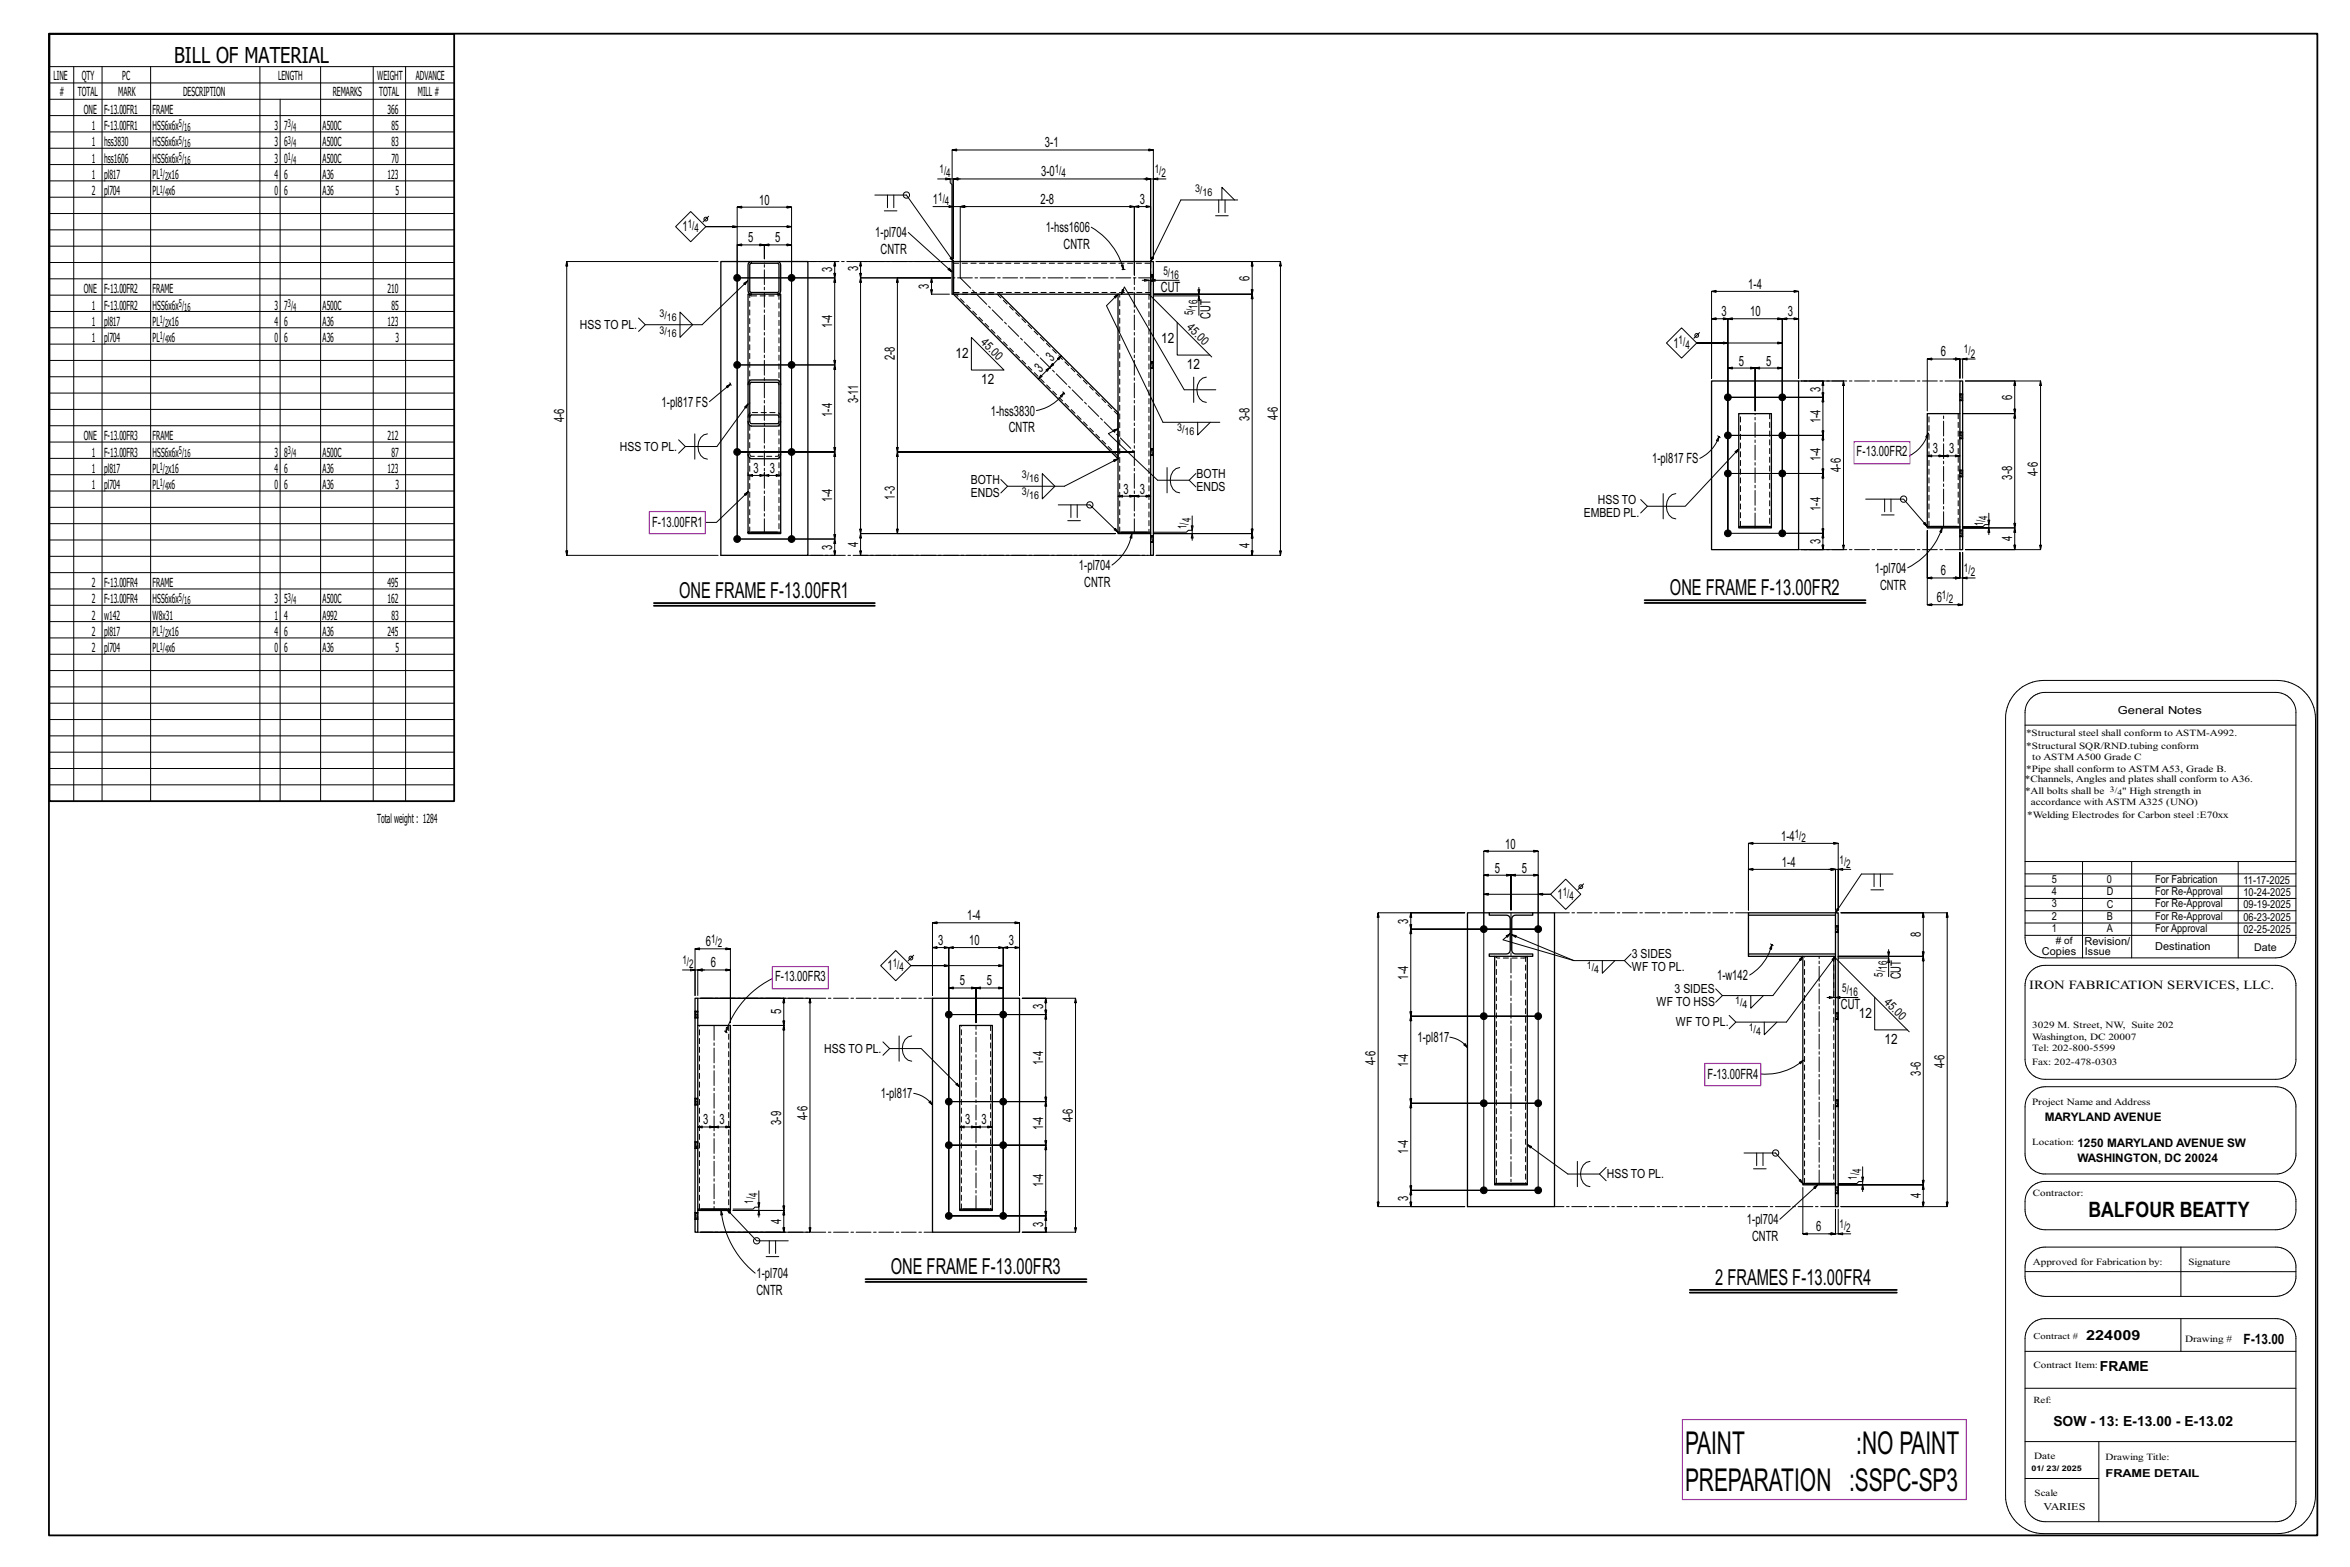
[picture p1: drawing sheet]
<svg xmlns="http://www.w3.org/2000/svg" width="914mm" height="610mm" viewBox="0 0 914 610" stroke-linecap="round" stroke-linejoin="round" font-family="sans-serif">
<defs><g id="words">
<g font-size="12.2">
<text x="655.7" y="565.6">PAINT</text>
<text x="722.3" y="565.6">:NO PAINT</text>
<text x="655.7" y="580.1">PREPARATION :SSPC-SP3</text>
</g>
<g font-size="8.6">
<text x="67.8" y="24.7">BILL OF MATERIAL</text>
<text x="264.3" y="232.6">ONE FRAME F-13.00FR1</text>
<text x="649.8" y="231.5">ONE FRAME F-13.00FR2</text>
<text x="346.6" y="495.7">ONE FRAME F-13.00FR3</text>
<text x="667.4" y="499.8">2 FRAMES F-13.00FR4</text>
</g>
<text font-size="8.3" x="812.7" y="473.4">BALFOUR BEATTY</text>
<g font-size="5.5">
<text x="406.6" y="57.4">3-1</text>
<text x="405.1" y="68.6">3-0</text>
<text x="295.4" y="79.6">10</text>
<text x="363" y="79.4">1</text>
<text x="404.8" y="79.4">2-8</text>
<text x="443.5" y="79.4">3</text>
<text x="265.6" y="89.9">1</text>
<text x="291.1" y="94.3">5</text>
<text x="301.7" y="94.3">5</text>
<text x="340.6" y="92.3">1-pl704</text>
<text x="406.9" y="90.3">1-hss1606</text>
<text x="342.7" y="98.9">CNTR</text>
<text x="413.9" y="96.8">CNTR</text>
<text x="323.8" y="105.9" transform="rotate(-90 323.8 105.9)">3</text>
<text x="333.9" y="105.6" transform="rotate(-90 333.9 105.6)">3</text>
<text x="361.5" y="112.5" transform="rotate(-90 361.5 112.5)">3</text>
<text x="451.7" y="113.6">CUT</text>
<text x="486.2" y="109.1" transform="rotate(-90 486.2 109.1)">6</text>
<text x="680.2" y="112.4">1-4</text>
<text x="471" y="124.1" transform="rotate(-90 471 124.1)">CUT</text>
<text x="669.9" y="123">3</text>
<text x="681" y="123">10</text>
<text x="695.6" y="123">3</text>
<text x="323.8" y="127.7" transform="rotate(-90 323.8 127.7)">1-4</text>
<text x="451.9" y="133.6">12</text>
<text x="651.1" y="135.2">1</text>
<text x="348.2" y="140.1" transform="rotate(-90 348.2 140.1)">2-8</text>
<text x="371.8" y="139.4">12</text>
<text x="409.3" y="140.7" transform="rotate(-45 409.3 140.7)">3</text>
<text x="461.8" y="143.7">12</text>
<text x="676.6" y="142.2">5</text>
<text x="687.3" y="142.2">5</text>
<text x="755.2" y="138.7">6</text>
<text x="381.8" y="149.6">12</text>
<text x="404.8" y="145.2" transform="rotate(-45 404.8 145.2)">3</text>
<text x="708.3" y="152.4" transform="rotate(-90 708.3 152.4)">3</text>
<text x="783" y="155.6" transform="rotate(-90 783 155.6)">6</text>
<text x="257.5" y="158.2">1-pl817 FS</text>
<text x="333.9" y="156.9" transform="rotate(-90 333.9 156.9)">3-11</text>
<text x="385.5" y="161.6">1-hss3830</text>
<text x="219.5" y="164.2" transform="rotate(-90 219.5 164.2)">4-6</text>
<text x="323.8" y="162.2" transform="rotate(-90 323.8 162.2)">1-4</text>
<text x="486.2" y="163.9" transform="rotate(-90 486.2 163.9)">3-8</text>
<text x="497.2" y="163.5" transform="rotate(-90 497.2 163.5)">4-6</text>
<text x="708.3" y="164.6" transform="rotate(-90 708.3 164.6)">1-4</text>
<text x="392.5" y="168.2">CNTR</text>
<text x="708.3" y="179.5" transform="rotate(-90 708.3 179.5)">1-4</text>
<text x="722.4" y="177.4">F-13.00FR2</text>
<text x="752.1" y="176.4">3</text>
<text x="758.4" y="176.4">3</text>
<text x="293.2" y="184">3</text>
<text x="299.6" y="184">3</text>
<text x="642.8" y="180.2">1-pl817 FS</text>
<text x="716.3" y="183.5" transform="rotate(-90 716.3 183.5)">4-6</text>
<text x="793" y="185.1" transform="rotate(-90 793 185.1)">4-6</text>
<text x="783" y="186.6" transform="rotate(-90 783 186.6)">3-8</text>
<text x="323.8" y="195.4" transform="rotate(-90 323.8 195.4)">1-4</text>
<text x="348.2" y="194.4" transform="rotate(-90 348.2 194.4)">1-3</text>
<text x="437.2" y="192">3</text>
<text x="443.5" y="192">3</text>
<text x="708.3" y="198.8" transform="rotate(-90 708.3 198.8)">1-4</text>
<text x="253.7" y="205.1">F-13.00FR1</text>
<text x="323.8" y="214" transform="rotate(-90 323.8 214)">3</text>
<text x="333.9" y="212.8" transform="rotate(-90 333.9 212.8)">4</text>
<text x="486.2" y="213.1" transform="rotate(-90 486.2 213.1)">4</text>
<text x="708.3" y="211.7" transform="rotate(-90 708.3 211.7)">3</text>
<text x="783" y="210.6" transform="rotate(-90 783 210.6)">4</text>
<text x="419.8" y="221.8">1-pl704</text>
<text x="729.5" y="222.8">1-pl704</text>
<text x="755.2" y="223.9">6</text>
<text x="421.9" y="228.3">CNTR</text>
<text x="731.5" y="229.3">CNTR</text>
<text x="753.6" y="234.3">6</text>
<text x="693" y="327.1">1-4</text>
<text x="585.7" y="330.2">10</text>
<text x="581.7" y="339.5">5</text>
<text x="592.2" y="339.5">5</text>
<text x="693.4" y="337.2">1-4</text>
<text x="606" y="349.7">1</text>
<text x="376.3" y="358">1-4</text>
<text x="548" y="359.3" transform="rotate(-90 548 359.3)">3</text>
<text x="747.4" y="364.6" transform="rotate(-90 747.4 364.6)">8</text>
<text x="274.6" y="368.1">6</text>
<text x="365" y="367.6">3</text>
<text x="377.2" y="367.6">10</text>
<text x="392.5" y="367.6">3</text>
<text x="276.6" y="376.4">6</text>
<text x="345.3" y="377.4">1</text>
<text x="301.6" y="381.6">F-13.00FR3</text>
<text x="373.5" y="383.4">5</text>
<text x="384" y="383.4">5</text>
<text x="548" y="381.1" transform="rotate(-90 548 381.1)">1-4</text>
<text x="668.2" y="381.3">1-w142</text>
<text x="739.6" y="381" transform="rotate(-90 739.6 381)">CUT</text>
<text x="304" y="394.7" transform="rotate(-90 304 394.7)">5</text>
<text x="405.9" y="392.5" transform="rotate(-90 405.9 392.5)">3</text>
<text x="716.3" y="392.5">CUT</text>
<text x="723.3" y="396.1">12</text>
<text x="551.6" y="405.4">1-pl817</text>
<text x="733.2" y="406.3">12</text>
<text x="405.9" y="414.3" transform="rotate(-90 405.9 414.3)">1-4</text>
<text x="535.3" y="414.3" transform="rotate(-90 535.3 414.3)">4-6</text>
<text x="548" y="415.2" transform="rotate(-90 548 415.2)">1-4</text>
<text x="664.4" y="419.8">F-13.00FR4</text>
<text x="747.4" y="418.4" transform="rotate(-90 747.4 418.4)">3-6</text>
<text x="756.7" y="415.7" transform="rotate(-90 756.7 415.7)">4-6</text>
<text x="342.7" y="427.3">1-pl817</text>
<text x="273.7" y="437.4">3</text>
<text x="280" y="437.4">3</text>
<text x="304" y="437.6" transform="rotate(-90 304 437.6)">3-9</text>
<text x="314.2" y="435.7" transform="rotate(-90 314.2 435.7)">4-6</text>
<text x="375.6" y="437.4">3</text>
<text x="381.9" y="437.4">3</text>
<text x="417.5" y="436.5" transform="rotate(-90 417.5 436.5)">4-6</text>
<text x="405.9" y="439.7" transform="rotate(-90 405.9 439.7)">1-4</text>
<text x="548" y="448.8" transform="rotate(-90 548 448.8)">1-4</text>
<text x="405.9" y="461.9" transform="rotate(-90 405.9 461.9)">1-4</text>
<text x="548" y="467.3" transform="rotate(-90 548 467.3)">3</text>
<text x="747.4" y="466.2" transform="rotate(-90 747.4 466.2)">4</text>
<text x="304" y="476.2" transform="rotate(-90 304 476.2)">4</text>
<text x="405.9" y="477.2" transform="rotate(-90 405.9 477.2)">3</text>
<text x="679.7" y="476.3">1-pl704</text>
<text x="706.7" y="479">6</text>
<text x="681.8" y="482.8">CNTR</text>
<text x="294.4" y="497.2">1-pl704</text>
<text x="294.4" y="503.7">CNTR</text>
<text x="873" y="522.9">F-13.00</text>
</g>
<g font-size="5.4">
<text x="811.7" y="521.2">224009</text>
<text x="817" y="533.5">FRAME</text>
<text x="799" y="554.6">SOW - 13: E-13.00 - E-13.02</text>
</g>
<g font-size="4.9">
<text x="20.8" y="31.2">LINE</text>
<text x="31.8" y="31.2">QTY</text>
<text x="47.6" y="31.2">PC</text>
<text x="108.2" y="31.2">LENGTH</text>
<text x="146.8" y="31.2">WEIGHT</text>
<text x="161.8" y="31.2">ADVANCE</text>
<text x="23.2" y="37.5">#</text>
<text x="30.3" y="37.5">TOTAL</text>
<text x="46" y="37.5">MARK</text>
<text x="71.2" y="37.5">DESCRIPTION</text>
<text x="129.5" y="37.5">REMARKS</text>
<text x="147.6" y="37.5">TOTAL</text>
<text x="162.5" y="37.5">MILL #</text>
<text x="32.6" y="44.2">ONE</text>
<text x="40.5" y="44.2">F-13.00FR1</text>
<text x="59.4" y="44.2">FRAME</text>
<text x="150.7" y="44.2">366</text>
<text x="35.8" y="50.6">1</text>
<text x="40.5" y="50.6">F-13.00FR1</text>
<text x="59.4" y="50.6">HSS6x6x</text>
<text x="106.8" y="50.6">3</text>
<text x="110.6" y="50.6">7</text>
<text x="125.5" y="50.6">A500C</text>
<text x="152.3" y="50.6">85</text>
<text x="35.8" y="56.9">1</text>
<text x="40.5" y="56.9">hss3830</text>
<text x="59.4" y="56.9">HSS6x6x</text>
<text x="106.8" y="56.9">3</text>
<text x="110.6" y="56.9">6</text>
<text x="125.5" y="56.9">A500C</text>
<text x="152.3" y="56.9">83</text>
<text x="35.8" y="63.3">1</text>
<text x="40.5" y="63.3">hss1606</text>
<text x="59.4" y="63.3">HSS6x6x</text>
<text x="106.8" y="63.3">3</text>
<text x="110.6" y="63.3">0</text>
<text x="125.5" y="63.3">A500C</text>
<text x="152.3" y="63.3">70</text>
<text x="35.8" y="69.6">1</text>
<text x="40.5" y="69.6">pl817</text>
<text x="59.4" y="69.6">PL x16</text>
<text x="106.8" y="69.6">4</text>
<text x="110.6" y="69.6">6</text>
<text x="125.5" y="69.6">A36</text>
<text x="150.7" y="69.6">123</text>
<text x="35.8" y="76">2</text>
<text x="40.5" y="76">pl704</text>
<text x="59.4" y="76">PL x6</text>
<text x="106.8" y="76">0</text>
<text x="110.6" y="76">6</text>
<text x="125.5" y="76">A36</text>
<text x="153.9" y="76">5</text>
<text x="32.6" y="114.1">ONE</text>
<text x="40.5" y="114.1">F-13.00FR2</text>
<text x="59.4" y="114.1">FRAME</text>
<text x="150.7" y="114.1">210</text>
<text x="35.8" y="120.4">1</text>
<text x="40.5" y="120.4">F-13.00FR2</text>
<text x="59.4" y="120.4">HSS6x6x</text>
<text x="106.8" y="120.4">3</text>
<text x="110.6" y="120.4">7</text>
<text x="125.5" y="120.4">A500C</text>
<text x="152.3" y="120.4">85</text>
<text x="35.8" y="126.8">1</text>
<text x="40.5" y="126.8">pl817</text>
<text x="59.4" y="126.8">PL x16</text>
<text x="106.8" y="126.8">4</text>
<text x="110.6" y="126.8">6</text>
<text x="125.5" y="126.8">A36</text>
<text x="150.7" y="126.8">123</text>
<text x="225.7" y="127.9">HSS TO PL.</text>
<text x="35.8" y="133.1">1</text>
<text x="40.5" y="133.1">pl704</text>
<text x="59.4" y="133.1">PL x6</text>
<text x="106.8" y="133.1">0</text>
<text x="110.6" y="133.1">6</text>
<text x="125.5" y="133.1">A36</text>
<text x="153.9" y="133.1">3</text>
<text x="32.6" y="171.2">ONE</text>
<text x="40.5" y="171.2">F-13.00FR3</text>
<text x="59.4" y="171.2">FRAME</text>
<text x="150.7" y="171.2">212</text>
<text x="35.8" y="177.6">1</text>
<text x="40.5" y="177.6">F-13.00FR3</text>
<text x="59.4" y="177.6">HSS6x6x</text>
<text x="106.8" y="177.6">3</text>
<text x="110.6" y="177.6">8</text>
<text x="125.5" y="177.6">A500C</text>
<text x="152.3" y="177.6">87</text>
<text x="241.2" y="175.3">HSS TO PL.</text>
<text x="35.8" y="183.9">1</text>
<text x="40.5" y="183.9">pl817</text>
<text x="59.4" y="183.9">PL x16</text>
<text x="106.8" y="183.9">4</text>
<text x="110.6" y="183.9">6</text>
<text x="125.5" y="183.9">A36</text>
<text x="150.7" y="183.9">123</text>
<text x="465.6" y="185.9">BOTH</text>
<text x="35.8" y="190.3">1</text>
<text x="40.5" y="190.3">pl704</text>
<text x="59.4" y="190.3">PL x6</text>
<text x="106.8" y="190.3">0</text>
<text x="110.6" y="190.3">6</text>
<text x="125.5" y="190.3">A36</text>
<text x="153.9" y="190.3">3</text>
<text x="377.8" y="188.3">BOTH</text>
<text x="465.6" y="190.9">ENDS</text>
<text x="377.8" y="193.2">ENDS</text>
<text x="621.7" y="196.1">HSS TO</text>
<text x="616.3" y="201">EMBED PL.</text>
<text x="35.8" y="228.4">2</text>
<text x="40.5" y="228.4">F-13.00FR4</text>
<text x="59.4" y="228.4">FRAME</text>
<text x="150.7" y="228.4">495</text>
<text x="35.8" y="234.7">2</text>
<text x="40.5" y="234.7">F-13.00FR4</text>
<text x="59.4" y="234.7">HSS6x6x</text>
<text x="106.8" y="234.7">3</text>
<text x="110.6" y="234.7">5</text>
<text x="125.5" y="234.7">A500C</text>
<text x="150.7" y="234.7">162</text>
<text x="35.8" y="241.1">2</text>
<text x="40.5" y="241.1">w142</text>
<text x="59.4" y="241.1">W8x31</text>
<text x="106.8" y="241.1">1</text>
<text x="110.6" y="241.1">4</text>
<text x="125.5" y="241.1">A992</text>
<text x="152.3" y="241.1">83</text>
<text x="35.8" y="247.4">2</text>
<text x="40.5" y="247.4">pl817</text>
<text x="59.4" y="247.4">PL x16</text>
<text x="106.8" y="247.4">4</text>
<text x="110.6" y="247.4">6</text>
<text x="125.5" y="247.4">A36</text>
<text x="150.7" y="247.4">245</text>
<text x="35.8" y="253.8">2</text>
<text x="40.5" y="253.8">pl704</text>
<text x="59.4" y="253.8">PL x6</text>
<text x="106.8" y="253.8">0</text>
<text x="110.6" y="253.8">6</text>
<text x="125.5" y="253.8">A36</text>
<text x="153.9" y="253.8">5</text>
<text x="146.7" y="320">Totalweight : 1284</text>
<text x="635" y="372.8">3 SIDES</text>
<text x="635" y="377.7">WF TO PL.</text>
<text x="651.6" y="386.4">3 SIDES</text>
<text x="789.5" y="384.8">IRON FABRICATION SERVICES, LLC.</text>
<text x="644.5" y="391.3">WF TO HSS</text>
<text x="652.1" y="399.2">WF TO PL.</text>
<text x="320.7" y="409.5">HSS TO PL.</text>
<text x="625.2" y="458.3">HSS TO PL.</text>
</g>
<g font-size="4.7">
<text x="365.6" y="67.4">1/</text>
<text x="368.2" y="69">4</text>
<text x="410.4" y="67.4">1/</text>
<text x="413" y="69">4</text>
<text x="449.3" y="67.4">1/</text>
<text x="451.9" y="69">2</text>
<text x="365.1" y="78.1">1/</text>
<text x="367.7" y="79.8">4</text>
<text x="267.6" y="88.7">1/</text>
<text x="270.2" y="90.4">4</text>
<text x="452.7" y="106.8">5/</text>
<text x="455.3" y="108.5">16</text>
<text x="464.3" y="122.6" transform="rotate(-90 464.3 122.6)">5/</text>
<text x="465.9" y="120" transform="rotate(-90 465.9 120)">16</text>
<text x="461.5" y="127.7" transform="rotate(45 461.5 127.7)">45.0</text>
<text x="381.5" y="133.5" transform="rotate(45 381.5 133.5)">45.0</text>
<text x="653.2" y="134">1/</text>
<text x="655.8" y="135.6">4</text>
<text x="764.2" y="137.4">1/</text>
<text x="766.8" y="139.1">2</text>
<text x="463.3" y="203.2" transform="rotate(-90 463.3 203.2)">4</text>
<text x="773.3" y="202.1" transform="rotate(-90 773.3 202.1)">4</text>
<text x="461.7" y="205.8" transform="rotate(-90 461.7 205.8)">1/</text>
<text x="771.6" y="204.7" transform="rotate(-90 771.6 204.7)">1/</text>
<text x="764.2" y="222.6">1/</text>
<text x="766.8" y="224.3">2</text>
<text x="755.6" y="233">1/</text>
<text x="758.3" y="234.7">2</text>
<text x="698.4" y="325.9">1/</text>
<text x="701" y="327.5">2</text>
<text x="715.8" y="336">1/</text>
<text x="718.4" y="337.6">2</text>
<text x="608.1" y="348.4">1/</text>
<text x="610.7" y="350.1">4</text>
<text x="276.7" y="366.9">1/</text>
<text x="279.3" y="368.5">2</text>
<text x="265.6" y="375.1">1/</text>
<text x="268.2" y="376.8">2</text>
<text x="347.4" y="376.2">1/</text>
<text x="350" y="377.8">4</text>
<text x="734.3" y="377.3" transform="rotate(-90 734.3 377.3)">16</text>
<text x="732.6" y="379.9" transform="rotate(-90 732.6 379.9)">5/</text>
<text x="716.8" y="385.8">5/</text>
<text x="719.5" y="387.5">16</text>
<text x="732.9" y="390.2" transform="rotate(45 732.9 390.2)">45.0</text>
<text x="722.5" y="459" transform="rotate(-90 722.5 459)">1/</text>
<text x="724.2" y="456.4" transform="rotate(-90 724.2 456.4)">4</text>
<text x="294.7" y="465.8" transform="rotate(-90 294.7 465.8)">4</text>
<text x="293" y="468.4" transform="rotate(-90 293 468.4)">1/</text>
<text x="715.8" y="477.8">1/</text>
<text x="718.4" y="479.4">2</text>
</g>
<g font-size="4.6">
<text x="795.6" y="436">MARYLAND AVENUE</text>
<text x="808.3" y="446.4">1250 MARYLAND AVENUE SW</text>
<text x="808.3" y="452">WASHINGTON, DC 20024</text>
</g>
<g font-size="4.3">
<text x="824.1" y="277.6">General Notes</text>
<text x="798.4" y="343.5">5</text>
<text x="819.8" y="343.5">0</text>
<text x="838.6" y="343.5">For Fabrication</text>
<text x="873" y="343.8">11-17-2025</text>
<text x="798.4" y="353">3</text>
<text x="798.4" y="348.2">4</text>
<text x="819.8" y="353.1">C</text>
<text x="819.8" y="348.3">D</text>
<text x="838.6" y="353">For Re-Approval</text>
<text x="838.6" y="348.2">For Re-Approval</text>
<text x="873" y="353.3">09-19-2025</text>
<text x="873" y="348.5">10-24-2025</text>
<text x="798.4" y="357.8">2</text>
<text x="819.8" y="357.9">B</text>
<text x="838.6" y="357.8">For Re-Approval</text>
<text x="873" y="358.1">06-23-2025</text>
<text x="798.4" y="362.6">1</text>
<text x="819.8" y="362.6">A</text>
<text x="838.6" y="362.6">For Approval</text>
<text x="873" y="362.9">02-25-2025</text>
<text x="794.5" y="371.5">Copies</text>
<text x="811.1" y="367.7">Revision/</text>
<text x="838.6" y="369.7">Destination</text>
<text x="819.2" y="574.6">FRAME DETAIL</text>
</g>
<g font-size="4.2">
<text x="69.6" y="49.5">5/</text>
<text x="71.7" y="51">16</text>
<text x="112" y="49.5">3/</text>
<text x="114.1" y="51">4</text>
<text x="69.6" y="55.8">5/</text>
<text x="71.7" y="57.3">16</text>
<text x="112" y="55.8">3/</text>
<text x="114.1" y="57.3">4</text>
<text x="69.6" y="62.2">5/</text>
<text x="71.7" y="63.7">16</text>
<text x="112" y="62.2">1/</text>
<text x="114.1" y="63.7">4</text>
<text x="62.2" y="68.5">1/</text>
<text x="64.2" y="70">2</text>
<text x="62.2" y="74.9">1/</text>
<text x="64.2" y="76.4">4</text>
<text x="465" y="74.7">3/</text>
<text x="467.9" y="76.2">16</text>
<text x="69.6" y="119.3">5/</text>
<text x="112" y="119.3">3/</text>
<text x="62.2" y="125.7">1/</text>
<text x="71.7" y="120.8">16</text>
<text x="114.1" y="120.8">4</text>
<text x="256.6" y="123.2">3/</text>
<text x="259.5" y="124.7">16</text>
<text x="64.2" y="127.2">2</text>
<text x="256.6" y="129.7">3/</text>
<text x="259.5" y="131.2">16</text>
<text x="62.2" y="132">1/</text>
<text x="64.2" y="133.5">4</text>
<text x="458" y="167.7">3/</text>
<text x="460.9" y="169.2">16</text>
<text x="69.6" y="176.5">5/</text>
<text x="71.7" y="178">16</text>
<text x="112" y="176.5">3/</text>
<text x="114.1" y="178">4</text>
<text x="62.2" y="182.8">1/</text>
<text x="64.2" y="184.3">2</text>
<text x="62.2" y="189.2">1/</text>
<text x="64.2" y="190.7">4</text>
<text x="397.6" y="186.1">3/</text>
<text x="400.5" y="187.5">16</text>
<text x="397.6" y="192.6">3/</text>
<text x="400.5" y="194.1">16</text>
<text x="69.6" y="233.6">5/</text>
<text x="112" y="233.6">3/</text>
<text x="71.7" y="235.1">16</text>
<text x="114.1" y="235.1">4</text>
<text x="62.2" y="246.3">1/</text>
<text x="64.2" y="247.8">2</text>
<text x="62.2" y="252.7">1/</text>
<text x="64.2" y="254.2">4</text>
<text x="811.3" y="371.4">Issue</text>
<text x="877.1" y="369.8">Date</text>
<text x="617.4" y="377.1">1/</text>
<text x="620.3" y="378.6">4</text>
<text x="675.2" y="390.7">1/</text>
<text x="678.1" y="392.2">4</text>
<text x="680.4" y="401">1/</text>
<text x="683.3" y="402.5">4</text>
</g>
<text font-size="4" x="795.1" y="587.5">VARIES</text>
<text font-size="3.9" x="799.9" y="367.1"># of</text>
<g font-size="3.7">
<text x="788.4" y="286.2">*Structural steel shall conform to ASTM-A992.</text>
<text x="788.4" y="291.2">*Structural SQR/RND.tubing conform</text>
<text x="790.7" y="295.5">to ASTM A500 Grade C</text>
<text x="787.9" y="304.1">*Channels, Angles and plates shall conform to A36.</text>
<text x="788.4" y="300.2">*Pipe shall conform to ASTM A53, Grade B.</text>
<text x="788" y="308.9">*All bolts shall be</text>
<text x="825.7" y="308.9">&quot; High strength in</text>
<text x="790.2" y="313.2">accordance with ASTM A325 (UNO)</text>
<text x="788.8" y="318">*Welding Electrodes for Carbon steel :E70xx</text>
<text x="790.8" y="399.9">3029 M. Street, NW, Suite 202</text>
<text x="790.7" y="404.6">Washington, DC 20007</text>
<text x="790.7" y="409">Tel: 202-800-5599</text>
<text x="790.7" y="414.2">Fax: 202-478-0303</text>
<text x="790.7" y="430">Project Name and Address</text>
<text x="790.8" y="445.6">Location:</text>
<text x="791" y="465.3">Contractor:</text>
<text x="791" y="491.9">Approved for Fabrication by:</text>
<text x="851.5" y="492">Signature</text>
<text x="850.2" y="522">Drawing #</text>
<text x="791.2" y="532.3">Contract Item:</text>
<text x="791.5" y="567.4">Date</text>
<text x="819.3" y="568.1">Drawing Title:</text>
<text x="791.7" y="582.1">Scale</text>
</g>
<text font-size="3.6" x="791.2" y="545.9">Ref:</text>
<text font-size="3.5" x="791.3" y="520.8">Contract #</text>
<g font-size="3.2">
<text x="821" y="308">3/</text>
<text x="823.9" y="309.1">4</text>
</g>
<text font-size="3" x="790.5" y="572.4">01/ 23/ 2025</text>
</g></defs>
<g fill="none" stroke="#000" stroke-width=".39">
<path d="M19.2 25.9h157.5M19.2 32.3h157.5M19.2 38.6h157.5M28.7 25.9v285.8M39.7 25.9v285.8M58.6 25.9v285.8M101.1 25.9v285.8M109 38.6v273.1M124.8 25.9v285.8M145.2 25.9v285.8M157.8 25.9v285.8M19.2 45h157.5"/>
<path d="M19.2 51.3h157.5M19.2 57.7h157.5M19.2 64h157.5M19.2 70.4h157.5M19.2 76.7h157.5M340.4 75.9h12.3l18.3 25.8-1.3-1.2 .6-.4 .7 1.6M345.3 75.9v4.9M347.8 75.9v4.9M364.8 69.6h4.9v1.5l.8 .8v28.8v-42.4l1.7 .4v-.7l-1.7 .3h78.3l-1.8 .4v-.7l1.8 .3v42.4v-31.1h4.9M368 69.2l1.7 .4-1.7 .4zM369.3 80l1.7 .4-1.7 .3zM369.7 69.6h3.9"/>
<path d="M371 69.6l1.8-.4v.8zM371 69.6v31.1zM371 69.6h76.7l-1.7 .4v-.8l1.7 .4v31.1v-31.1M445.1 69.6h3.7M446 69.2l1.7 .4-1.7 .4zM448.8 69.6l1.7-.4v.8zM474.2 77.8v4.9M475.4 77.8v-4.9l5 4.9M476.7 77.8v4.9M481.6 77.8h-22.1l-11.8 23.9 .5-1.7 .6 .3-1.1 1.4M19.2 83.1h157.5M19.2 89.4h157.5"/>
<path d="M19.2 95.8h157.5M268.8 82.3l5.8 5.9-5.8 5.9-5.9-5.9zM275.7 84.1l-2.2 2.2M286.8 88.2l-1.7-.4v.7l1.7-.3h-12.2h33.4l-1.7 .3v-.7l1.7 .4M344.1 82h4.9M353.4 90.4l17 15.4-1.5-.9 .5-.6 1 1.5M363 80.4h8v20.3M371 80.4h5.3M373.6 80.4l1.8-.4v.7zM373.6 80.4v27.7zM373.6 80.4h67.8l-1.8 .3v-.7l1.8 .4v26.6v-26.6l1.7 .3v-.7l-1.7 .4h6.3l-1.7 .3v-.7l1.7 .4v20.3M424.6 88.4a27 27 0 0 1 12.6 16.4"/>
<path d="M473 83.9h4.9M19.2 102.1h157.5M19.2 108.5h157.5M19.2 114.8h157.5M279.4 101.7h-58.9l-.4 1.8h.8l-.4-1.8v114.3l-.4-1.7h.8l-.4 1.7h58.9M290.9 109.3l-1.5 .9 .5 .6 1-1.5-17.7 17h-22.1l-2.6-2.6M315.4 101.7h9.4l-.4 1.8h.8l-.4-1.8v6.4l-.4-1.8h.8l-.4 1.8h-38h38l-.4 1.7h.8l-.4-1.7v33.9l-.4-1.8h.8l-.4 1.8h-38h38l-.4 1.7h.8l-.4-1.7v33.8l-.4-1.7h.8l-.4 1.7h-38h38l-.4 1.8h.8l-.4-1.8v33.9l-.4-1.8h.8l-.4 1.8h-38v-114.4l1.8 .4v-.8l-1.8 .4h10.6l-1.7 .4v-.8l1.7 .4v5.4v-5.4l1.8 .4v-.8l-1.8 .4h10.6l-1.7 .4v-.8l1.7 .4v114.4v-129.1l-1.7-.4v.8l1.7-.4h-21.2l1.8-.4v.8l-1.8-.4v129.1h38l-.4 1.7h.8l-.4-1.7v6.3l-.4-1.7h.8l-.4 1.7h-9.4M369.4 101.7h-34.6l-.3 1.8h.7l-.4-1.8v6.4l-.3-1.8h.7l-.4 1.8h35.1M369.9 108.1h-35.1l-.3 1.7h.7l-.4-1.7v99.5l-.3-1.8h.7l-.4 1.8h99.2h-99.2l-.3 1.7h.7l-.4-1.7v8.4l-.3-1.7h.7l-.4 1.7h111.9M369.9 108.1h-20.7l-.4 1.7h.8l-.4-1.7v67.7l-.4-1.7h.8l-.4 1.7h92.2h-92.2l-.4 1.8h.8l-.4-1.8v31.8l-.4-1.8h.8l-.4 1.8h84.8M369.9 108.1h-7.4l-.4 1.7h.7l-.3-1.7v6.3l-.4-1.7h.7l-.3 1.7h6.9M435 114.4l-1.5 1 .6 .5 .9-1.5-4.5 4.5 22 45.4h22.1"/>
<path d="M436.3 103.3l.7-.2 .2 1.7zM436.4 114.4l1-1.4-.7-.3-.3 1.7 1.1-2.8 23.3 40h12.3M436.6 104.8h.6M437.2 104.8l.6 .1M444.4 109h3.3M445.3 108.7l1.8 .3-1.8 .4zM447.1 109v4.4M447.7 115.1l23.8 23.8M447.7 109l1.8-.3v.7zM448.8 115.1h17.7v7.5M448.8 114.4h17.7M449.8 101.7h48.4l-.3 1.8h.7l-.4-1.8v114.3l-.3-1.7h.7l-.4 1.7h-48.4h37.4l.4-1.7h-.7l.3 1.7v-8.4l.4 1.7h-.7l.3-1.7h-38.4h38.4l.4-1.8h-.7l.3 1.8v-93.2l.4 1.8h-.7l.3-1.8h-38.4h38.4l.4-1.7h-.7l.3 1.7v-12.7l.4 1.8h-.7l.3-1.8z"/>
<path d="M458.8 109h-11.1v3.1M466.1 112.7h.8l-.4 1.7zM466.5 115.1l.4 1.8h-.8zM466.5 111.8v3.3M666 113.4l1.7 .3v-.7l-1.7 .4h33.8l-1.7 .3v-.7l1.7 .4v33.8v-23.2l-1.7-.4v.8l1.7-.4h-6.3l1.7-.4v.8l-1.7-.4v83.5v-83.5l-1.8-.4v.8l1.8-.4h-21.2l1.8-.4v.8l-1.8-.4v83.5v-83.5l-1.7-.4v.8l1.7-.4h-6.3l1.7-.4v.8l-1.7-.4v23.2zM19.2 121.2h157.5M19.2 127.5h157.5M19.2 133.9h157.5M251.1 126.3l-2.6 2.6M264.6 121.4l4.9 4.9-4.9 4.9zM378 131.3l12.7 12.7h-12.7zM413 138.5l-1.5 .9 .5 .6 1-1.5-4.5 4.4 1-1.5 .5 .6-3 1.9 .5 .5 1-1.5-4.5 4.5"/>
<path d="M458.1 125.4v12.7h12.7M654.3 127.6l5.9 5.8-5.9 5.9-5.9-5.9zM661.3 129.4l-2.2 2.2M672.3 133.4l-1.7-.3v.7l1.7-.4h-12.1h33.3l-1.8 .4v-.7l1.8 .3M760 139.7h3.7M760.9 139.3l1.7 .4-1.7 .3zM762.6 139.7v7.5v-7.5l-1.7-.4v.7l1.7-.3h-12.7l1.8-.4v.7l-1.8-.3v20.2M763.7 139.7l1.7-.4v.7zM768.6 139.7h-4.9v7.5M19.2 140.2h157.5M19.2 146.6h157.5M19.2 152.9h157.5"/>
<path d="M19.2 159.3h157.5M284 148.9l.2 .5M284.2 149.4l-1.6 .9 .5 .5 1.1-1.4-8.2 6.9M284.2 149.4l.2 .6M291.1 157.1l-1.4 1.2 .6 .5 .8-1.7-12.2 16.6h-12.2l-2.6-2.6M405 145.9l.5 .6-1.5 .9zM412.6 154l1.3-1.1-.7 1.6zM413.6 152.4l.3 .5M413.9 152.9a16.5 16.5 0 0 1-10.6 6.8M413.9 152.9l.4 .5M464.5 146.7v9.8M469.4 146.7a4.4 4.4 0 0 0-3.7 4.9 4.4 4.4 0 0 0 3.7 4.9"/>
<path d="M672.3 154.6v-11.4l1.8 .4v-.8l-1.8 .4h10.6l-1.7 .4v-.8l1.7 .4v16.7v-16.7l1.8 .4v-.8l-1.8 .4h10.6l-1.8 .4v-.8l1.8 .4v11.4M19.2 165.6h157.5M19.2 172h157.5M19.2 178.3h157.5M266.7 173.7l-2.6 2.6M270.3 168.8v9.8M275.3 168.8a4.4 4.4 0 0 0-3.7 4.9 4.4 4.4 0 0 0 3.7 4.9M435 178.5l-1.7 .4 .3 .7 1.4-1.1-20.8 10.7h-22.2l-2.6-2.6M435 166.8l-1.7 .5 .3 .6 1.4-1.1-3.7 1.9 19.1 18.1h12.3l2.6-2.6M466 164.3v4.9l4.9-4.9M668.4 169.5l.5 .4M668.9 169.9l-.4 1.8-.6-.3z"/>
<path d="M668.9 169.9a14.7 14.7 0 0 1-7.5 8.4M668.9 169.9l.4 .4M676.6 174.7l-1.5 1 .5 .5 1-1.5-20.8 22.2h-14.8l-2.6-2.6M749.9 177.4l1.8-.4v.7zM749.9 177.4h6.4l-1.8 .3v-.7l3.5 .7v-.7l-1.7 .4h6.3l-1.7 .3v-.7l1.7 .4M750.3 168.5l-.3 1.8-.7-.3zM750.3 168.5a14.8 14.8 0 0 1-7.2 8.8M19.2 184.7h157.5M19.2 191h157.5M19.2 197.4h157.5M291.1 183.9v1.1l1.7 .3v-.7l-1.7 .4h6.3l-1.7 .3v-.7l1.7 .4v-1.1v1.1l1.8 .3v-.7l-1.8 .4h6.4l-1.8 .3v-.7l1.8 .4v-1.1M291.2 191.2l-1.5 1 .5 .5 1-1.5-12.4 12h-4.3"/>
<path d="M392 189.2l-2.6 2.6M405.6 184.2l4.9 5-4.9 4.9zM411.8 196.4h12.3l10.9 10.7-1.5-1 .5-.5 1 1.5M416.7 196.4v4.9M419.2 196.4v4.9M435 193l1.8-.3v.7zM435 193h6.4l-1.8 .4v-.7l3.5 .7v-.7l-1.7 .3h6.3l-1.7 .4v-.7l1.7 .3M454.1 181.9v9.8M459 181.9a4.4 4.4 0 0 0-3.7 4.9 4.4 4.4 0 0 0 3.7 4.9M462.7 186.8l2.6 2.6M641 196.9l-2.6 2.7M647.2 192v9.9"/>
<path d="M652.1 192a4.4 4.4 0 0 0-3.7 4.9 4.4 4.4 0 0 0 3.7 5M726 194.2h14.7l9.2 10.6-1.4-1 .6-.5 .8 1.5M733.3 194.2v4.9M735.8 194.2v4.9M773.9 199.6v4.5h-1.5l-.8 .7h-7.9M19.2 203.7h157.5M19.2 210.1h157.5M19.2 216.4h157.5M415.5 202.6h4.9M440.4 207.6v1.8l-.7-.2zM440.4 207.6a19 19 0 0 1-7.7 12.2M448.8 207.6h15.1"/>
<path d="M463.5 204.6h.8l-.4 1.7zM463.9 207.6l.4 1.7h-.8zM463.9 200.7v5.6h-1.5l-.8 .8h-12.8M463.9 206.3v3.9M672.3 207.5h37l.4-1.8h-.8l.4 1.8v-23.3l.4 1.7h-.8l.4-1.7h-37h37l.4-1.8h-.8l.4 1.8v-14.8l.4 1.7h-.8l.4-1.7h-37h37l.4-1.8h-.8l.4 1.8v-14.8l.4 1.7h-.8l.4-1.7h-37h37l.4-1.8h-.8l.4 1.8v-6.4l.4 1.8h-.8l.4-1.8h-8.4h16.4l-.4 1.8h.8l-.4-1.8v65.6l-.4-1.7h.8l-.4 1.7h-16.4h8.4l.4-1.7h-.8l.4 1.7v-6.3l.4 1.7h-.8l.4-1.7h-15.8M732.1 200.3h4.9M755.7 205.4l-.2 1.7-.7-.2zM755.7 205.4a26.8 26.8 0 0 1-13.4 15.5M763.7 205.4h20.2l.4-1.8h-.7l.3 1.8v-44.5l.4 1.8h-.7l.3-1.8h-20.2h20.2l.4-1.7h-.7l.3 1.7v-12.7l.4 1.8h-.7l.3-1.8h-19.2h29.3l-.4 1.8h.8l-.4-1.8v65.6l-.4-1.7h.8l-.4 1.7h-29.3h19.2l.4-1.7h-.7l.3 1.7v-8.4l.4 1.7h-.7l.3-1.7h-20.2h10.2M773.5 202.3h.7l-.3 1.8zM773.9 205.4l.3 1.7h-.7zM773.9 204.1v3.9"/>
<path d="M19.2 222.8h157.5M19.2 229.1h157.5M19.2 235.5h157.5M760 224.8h3.7M760.9 224.5l1.7 .3-1.7 .4zM762.6 224.8v-9.9v9.9l-1.7-.3v.7l1.7-.4h-12.7l1.8-.3v.7l-1.8-.4v-18.4v28.9l1.8 .3v-.7l-1.8 .4h13.8l-1.8 .3v-.7l1.8 .4v-20.4v9.9h4.9M763.7 224.8l1.7-.3v.7zM19.2 241.8h157.5M19.2 248.2h157.5M19.2 254.5h157.5M19.2 260.9h157.5M19.2 267.2h157.5"/>
<path d="M19.2 273.6h157.5M19.2 279.9h157.5M784.7 269.1a15.1 15.1 0 0 1 10.5-4.4h90.9a14.9 14.9 0 0 1 14.9 14.9v302.2a14.9 14.9 0 0 1-14.9 14.8h-90.9a14.7 14.7 0 0 1-14.8-14.8v-302.2a14.7 14.7 0 0 1 4.3-10.5zM790.2 271.6a7.9 7.9 0 0 1 5.6-2.2h89.8a7.7 7.7 0 0 1 7.8 7.7v87.7a7.7 7.7 0 0 1-7.8 7.8h-89.8a7.8 7.8 0 0 1-7.8-7.8v-87.7a7.6 7.6 0 0 1 2.2-5.5zM19.2 286.3h157.5M19.2 292.6h157.5M19.2 299h157.5M788 282.1h105.4M19.2 305.3h157.5M711.6 338.2h3.7M712.4 337.8l1.8 .4-1.8 .4zM714.2 338.2v15.8v-15.8l-1.8-.4v.8l1.8-.4h-33.9l1.8-.4v.8l-1.8-.4v15.8v-25.9l1.8 .4v-.8l-1.8 .4h35l-1.8 .4v-.8l1.8 .4v25.9v-15.8h4.8"/>
<path d="M715.3 338.2l1.7-.4v.8zM788 335.2h105.4M788 340h105.4M810.3 335.2v37.4M829.4 335.2v37.4M870.9 335.2v37.4M362.8 359l1.8 .4v-.8l-1.8 .4h33.9l-1.7 .4v-.8l1.7 .4v28.3v-18.7l-1.7-.3v.7l1.7-.4h-6.3l1.7-.3v.7l-1.7-.4v104.4v-104.4l-1.8-.3v.7l1.8-.4h-21.2l1.7-.3v.7l-1.7-.4v104.4v-104.4l-1.8-.3v.7l1.8-.4h-6.4l1.8-.3v.7l-1.8-.4v18.7zM536.2 355.1l.4 1.8h-.7l.3-1.8h33.7h-21l-.3 1.8h.7l-.4-1.8v6.4l-.3-1.8h.7l-.4 1.8h49.6h-49.6l-.3 1.7h.7l-.4-1.7v33.8l-.3-1.7h.7l-.4 1.7h49.6h-49.6l-.3 1.8h.7l-.4-1.8v33.9l-.3-1.8h.7l-.4 1.8h49.6h-49.6l-.3 1.7h.7l-.4-1.7v33.9l-.3-1.8h.7l-.4 1.8h49.6h-49.6l-.3 1.7h.7l-.4-1.7v6.3l-.3-1.7h.7l-.4 1.7h21h-33.7l.4-1.7h-.7l.3 1.7zM577.4 347.9l1.7 .4v-.8l-1.7 .4h25.9h-4.8l1.8-.4v.8l-1.8-.4M603.3 347.9l5.9-5.9 5.9 5.9-5.9 5.9zM616.2 343.9l-2.2 2.2M716.3 355.1h41.4l-.4 1.8h.7l-.3-1.8v114.3l-.4-1.7h.7l-.3 1.7h-41.4h32.1l.3-1.7h-.7l.4 1.7v-8.5l.3 1.8h-.7l.4-1.8h-33.1h33.1l.3-1.7h-.7l.4 1.7v-88.9l.3 1.8h-.7l.4-1.8h-33.1h33.1l.3-1.7h-.7l.4 1.7v-16.9l.3 1.8h-.7l.4-1.8z"/>
<path d="M728 346.2h4.9M729.2 340v4.9M731.7 340v4.9M736.6 340h-12.3l-10.1 15.1 .7-1.7 .6 .5-1.3 1.2M788 349.5h105.4M788 359.1h105.4M788 354.3h105.4M788 344.7h105.4M265.6 377.3h4.8v10v-18.2l1.8 .4v-.8l-1.8 .4h13.8l-1.7 .4v-.8l1.7 .4v28.8v-20.6l-1.7-.3v.7l1.7-.4h-12.7M268.7 377l1.7 .3-1.7 .4zM270.4 377.3h3.7M271.5 377.3l1.8-.3v.7z"/>
<path d="M271.5 377.3v10zM348.5 369.8l5.9 5.9-5.9 5.8-5.8-5.8zM355.5 371.6l-2.2 2.2M369.2 375.7l-1.8-.4v.7l1.8-.3h-14.8h36l-1.8 .3v-.7l1.8 .4M577.4 361.5v-21l1.7 .3v-.7l-1.7 .4h10.5l-1.7 .3v-.7l1.7 .4v13.5v-13.5l1.8 .3v-.7l-1.8 .4h10.6l-1.7 .3v-.7l1.7 .4v21M587.6 363.2l-1.5 .9 .4 .5 1.1-1.4-2.8 2.4 27.6 8.1M588.2 363.6l1.5 1.1 .3-.7-1.8-.4 24.2 10.1M623.5 373.7v4.9l4.9-4.9M632.1 373.7l2.6 2.6M634.7 371.1l-2.6 2.6h-19.7M689 367.2l.4 .3M689.4 367.5l-.1 1.8-.7-.2z"/>
<path d="M689.4 367.5a19.1 19.1 0 0 1-8.6 11.8M689.4 367.5l.5 .4M701.5 372l-1.4 1.2 .6 .5 .8-1.7-11.7 15.3h-19.6l-2.6-2.6M713.5 373.1v15M714.2 373.8v14.3h8.7M714.2 372l-1.4 1.2 .7 .5 .7-1.7-19.1 25.6h-19.7l-2.6-2.6M714.2 372.7l28.7 28.7M715.3 372.7h19.6v7.2M715.3 372h19.6M734.5 370.3h.8l-.4 1.7zM734.9 372.7l.4 1.7h-.8zM734.9 369.4v3.3"/>
<path d="M788 363.9h105.4M790.2 377.8a7.9 7.9 0 0 1 5.6-2.2h89.8a7.9 7.9 0 0 1 7.8 7v29.5a7.7 7.7 0 0 1-7.8 7.8h-89.8a7.8 7.8 0 0 1-7.8-7.8v-28.7a7.8 7.8 0 0 1 2.2-5.6zM272.6 388.3h42.6l-.4 1.8h.7l-.3-1.8v91.1l-.4-1.8h.7l-.3 1.8h-42.6h32.4l.3-1.8h-.7l.4 1.8v-8.5l.3 1.7h-.7l.4-1.7h-19.7h19.7l.3-1.8h-.7l.4 1.8v-72l.3 1.8h-.7l.4-1.8h-19.7h19.7l.3-1.7h-.7l.4 1.7v-10.6l.3 1.8h-.7l.4-1.8zM282.7 399.7l.7 .2-1 1.5zM300.4 380.7a35.8 35.8 0 0 0-18 20.7M369.2 394.7h37.7l.4-1.8h-.8l.4 1.8v-6.4l.4 1.8h-.8l.4-1.8h-9.1h20.7l-.4 1.8h.8l-.4-1.8v91.1l-.4-1.8h.8l-.4 1.8h-20.7h9.1l.4-1.8h-.8l.4 1.8v-6.4l.4 1.8h-.8l.4-1.8h-37.7h37.7l.4-1.7h-.8l.4 1.7v-27.5l.4 1.7h-.8l.4-1.7h-37.7h37.7l.4-1.8h-.8l.4 1.8v-16.9l.4 1.7h-.8l.4-1.7h-37.7h37.7l.4-1.8h-.8l.4 1.8v-33.9l.4 1.7h-.8l.4-1.7zM369.2 394.7v-10.4l1.7 .4v-.7l-1.7 .3h10.6l-1.8 .4v-.7l1.8 .3v13.6v-13.6l1.7 .4v-.7l-1.7 .3h10.6l-1.8 .4v-.7l1.8 .3v10.4M670.2 387.3l-2.6 2.6M675.4 397.6l-2.6 2.6M681.2 387.3v4.9l5-4.9M686.5 397.6v4.9l4.9-4.9M710.9 388.1h3.3"/>
<path d="M711.8 387.7l1.7 .4-1.7 .3zM714.2 388.1l1.7-.4v.7zM729.5 388v12.7h12.7M282 401.1l.4 .3M282.4 401.4l.5 .4M343.6 405.3l2.6 2.6h12.3l14.9 15-1.5-1 .5-.5 1 1.5M346.2 407.9l-2.6 2.6M349.9 403v9.8M354.8 403a4.4 4.4 0 0 0-3.7 4.9 4.4 4.4 0 0 0 3.7 4.9M564.1 403.5l2.1 .5 2 1 2.8 2.5M569.6 406.5l.5-.5 .9 1.5zM700.1 413.3l1.6-.8-1.1 1.3z"/>
<path d="M701.7 412.5a22.7 22.7 0 0 1-16.5 5.3M271.5 438.4l1.8-.4v.8zM271.5 438.4h6.4l-1.8 .4v-.8l3.5 .8v-.8l-1.7 .4h6.3l-1.7 .4v-.8l1.7 .4M355.5 425.3a11.2 11.2 0 0 1 7.3 4.6M361.4 428.8l.6-.5 .8 1.6zM373.4 438.4l1.8-.4v.8zM373.4 438.4h6.4l-1.8 .4v-.8l3.5 .8v-.8l-1.7 .4h6.3l-1.7 .4v-.8l1.7 .4M790.2 425l2.6-1.6 3-.6h89.8a7.9 7.9 0 0 1 7.8 7v19.9a7.8 7.8 0 0 1-7.1 7h-91.3a7.9 7.9 0 0 1-7-7.8v-18.3a7.9 7.9 0 0 1 2.2-5.6zM594.3 445.3l1.2 1.3 .4-.6-1.6-.7 15.8 11.4h12.3l2.6-2.6M613.8 451.8v9.8M618.7 451.8a4.4 4.4 0 0 0-3.7 4.9 4.4 4.4 0 0 0 3.7 4.9M622.4 456.7l2.6 2.6"/>
<path d="M678.6 448.5h12.3l10.6 11.9-1.4-1 .5-.5 .9 1.5M682.3 454.7h4.9M683.5 448.5v5M686 448.5v5M724.4 457.9h.7l-.3 1.8zM724.8 453.9v5.8h-1.5l-.8 .7h-7.2M724.8 459.7v3.9M280.6 470.9l.6 1.7-.8 .1zM280.6 470.9a36.3 36.3 0 0 0 13.2 24.4M282.8 470.5l.9 1.5 .6-.5-1.5-1 11.6 12.2h12.3M285.3 470.9h10M294.9 467.9h.7l-.3 1.7z"/>
<path d="M295.3 470.9l.3 1.7h-.7zM295.3 463.3v6.3h-1.5l-.8 .8h-7.7M295.3 469.6v3.9M577.4 463.1v-132l1.7 .4v-.7l-1.7 .3h21.1l-1.7 .4v-.7l1.7 .3v132M701.5 462v18l1.7 .4v-.8l-1.7 .4h12.7l-1.8 .4v-.8l1.8 .4v-9.5v9.5M707.3 460.9l-1.5 .9 .5 .6 1-1.5-14.7 13.4M711.6 480h3.7M712.4 479.6l1.8 .4-1.8 .4zM715.3 480l1.7-.4v.8zM715.3 470.5v9.5h4.8M715.3 460.9h9.5M724.8 460.9l.3 1.8h-.7z"/>
<path d="M790.2 461.9l1.9-1.4 2.9-.9h90.6a7.7 7.7 0 0 1 7.8 7v4a7.7 7.7 0 0 1-7.8 7.8h-89.8a7.8 7.8 0 0 1-7.8-7.8v-3.2a7.9 7.9 0 0 1 2.2-5.5zM298.1 488.9h4.9M299.3 482.7v4.9M301.8 482.7v4.9M788 494.7h105.4M790.2 487.4a7.9 7.9 0 0 1 5.6-2.2h89.8a7.8 7.8 0 0 1 7.8 7v5.1a7.9 7.9 0 0 1-7.8 7h-89.8a7.9 7.9 0 0 1-7.8-7.8v-3.6a7.6 7.6 0 0 1 2.2-5.5zM848.6 485.2v19.1M790.2 515.3a7.9 7.9 0 0 1 5.6-2.3h89.8a7.8 7.8 0 0 1 7.8 7v65a7.9 7.9 0 0 1-7.8 7h-89.8a7.8 7.8 0 0 1-7.8-7.8v-63.5a7.6 7.6 0 0 1 2.2-5.4zM848.6 513v12.7M788 525.7h105.4M788 540.1h105.4M788 560.8h105.4"/>
<path d="M788 575.2h28.7M816.7 560.8v31.2"/>
<circle cx="352.7" cy="75.9" r="1.23"/>
<circle cx="274.6" cy="85.2" r=".74"/>
<circle cx="660.2" cy="130.5" r=".74"/>
<circle cx="424.1" cy="196.4" r="1.23"/>
<circle cx="740.7" cy="194.2" r="1.23"/>
<circle cx="615.1" cy="345" r=".74"/>
<circle cx="354.4" cy="372.7" r=".74"/>
<circle cx="690.9" cy="448.5" r="1.23"/>
<circle cx="294.4" cy="482.7" r="1.23"/>
</g>
<path d="M19 13.1h882.7v584.2h-882.7zM19.2 13.2h157.5v298.5h-157.5zM254.4 234.6h86M254.4 235.7h86M639.9 233.5h86M639.9 234.6h86M336.8 497.6h85.9M336.8 498.7h85.9M657.5 501.8h80.6M657.5 502.9h80.6" fill="none" stroke="#000" stroke-width=".7"/>
<path d="M721.4 171.8h21.8v8.6h-21.8zM252.7 199h21.8v8.7h-21.8zM300.5 376h21.8v8.7h-21.8zM663.4 413.7h21.7v8.6h-21.7zM654.6 552.3h110.5v31.1h-110.5z" fill="none" stroke="#f0f" stroke-width=".5"/>
<g fill="#000" stroke="#000" stroke-width=".39">
<circle cx="286.8" cy="108.1" r="1.32"/>
<circle cx="308" cy="108.1" r="1.32"/>
<circle cx="286.8" cy="142" r="1.32"/>
<circle cx="308" cy="142" r="1.32"/>
<circle cx="672.3" cy="154.6" r="1.32"/>
<circle cx="693.5" cy="154.6" r="1.32"/>
<circle cx="286.8" cy="175.8" r="1.32"/>
<circle cx="308" cy="175.8" r="1.32"/>
<circle cx="672.3" cy="169.4" r="1.32"/>
<circle cx="693.5" cy="169.4" r="1.32"/>
<circle cx="672.3" cy="184.2" r="1.32"/>
<circle cx="693.5" cy="184.2" r="1.32"/>
<circle cx="286.8" cy="209.7" r="1.32"/>
<circle cx="308" cy="209.7" r="1.32"/>
<circle cx="672.3" cy="207.5" r="1.32"/>
<circle cx="693.5" cy="207.5" r="1.32"/>
<circle cx="577.4" cy="361.5" r="1.32"/>
<circle cx="598.5" cy="361.5" r="1.32"/>
<circle cx="369.2" cy="394.7" r="1.32"/>
<circle cx="390.4" cy="394.7" r="1.32"/>
<circle cx="577.4" cy="395.3" r="1.32"/>
<circle cx="598.5" cy="395.3" r="1.32"/>
<circle cx="369.2" cy="428.6" r="1.32"/>
<circle cx="390.4" cy="428.6" r="1.32"/>
<circle cx="577.4" cy="429.2" r="1.32"/>
<circle cx="598.5" cy="429.2" r="1.32"/>
<circle cx="369.2" cy="445.5" r="1.32"/>
<circle cx="390.4" cy="445.5" r="1.32"/>
<circle cx="369.2" cy="473" r="1.32"/>
<circle cx="390.4" cy="473" r="1.32"/>
<circle cx="577.4" cy="463.1" r="1.32"/>
<circle cx="598.5" cy="463.1" r="1.32"/>
</g>
<g fill="none" stroke="#000" stroke-width=".5">
<path d="M291.5 102.1l.9-.4h10a1.32 1.32 0 0 1 1.4 1.4v10a1.32 1.32 0 0 1-1.4 1.3h-10a1.32 1.32 0 0 1-1.3-1.3v-10zM291.9 102.6h11v11h-11zM292.4 101.7h-11.9v114.3h33.9v-114.3h-12M292.4 114.4h-1.3v35.3M302.4 114.4h1.4v49.5a1.67 1.67 0 0 1-1.4 1.9h-10a1.67 1.67 0 0 1-1.3-1.9v-14.2a1.67 1.67 0 0 1 1.3-1.9h10a1.67 1.67 0 0 1 1.4 1.9M371 101.7v12.7M389 114.4h46M447.1 114.4h.6M447.7 109.4h.1M447.7 106.8h.1M447.7 101.7h1.1v114.3h-1.1zM447.7 115.1l-.6-.7h-12.1v93.2h12.7"/>
<path d="M447.7 101.7h-77.2v12.7h.5l64 64.1v-18l-46-46.1h-18M448.8 109.4h.1M448.8 106.8h.1M291.9 149l.5-.3h10l.5 .3 .2 14.9-.4 .9h-10.3l-.5-.2zM447.7 143.3h.1M447.7 140.6h.1M448.8 143.3h.1M448.8 140.6h.1M666 148.2h33.8v65.6h-33.8zM762.6 155.9h.1M762.6 153.2h.1M762.6 148.2h1.1v65.6h-1.1z"/>
<path d="M763.7 155.9h.1M763.7 153.2h.1M291.1 176.6v31h12.7v-.5h-12.7M291.1 163.9v12.7a1.67 1.67 0 0 0 1.3 1.9h10a1.67 1.67 0 0 0 1.4-1.9v-12.7M291.7 162.4l.2-.7 .5-.3h10l.5 .3 .2 .7M303.8 176.6v30.5M447.7 177.2h.1M447.7 174.5h.1M448.8 177.2h.1M448.8 174.5h.1M762.6 170.7h.1M762.6 168.1h.1"/>
<path d="M762.6 160.9h-12.7v43.9M763.7 170.7h.1M763.7 168.1h.1M762.6 185.5h.1M762.6 182.9h.1M763.7 185.5h.1M763.7 182.9h.1M292.4 207.1h10M435 207.1h12.7M447.7 211h.1M447.7 208.4h.1M448.8 211h.1"/>
<path d="M448.8 208.4h.1M676.6 204.8h12.7v.6h-12.7zM676.6 204.8v-43.9h12.7v43.9M677.9 204.8h10M751.2 204.8h10.1M762.6 208.8h.1M762.6 206.2h.1M762.6 204.8h-12.7v.6h12.7M763.7 208.8h.1M763.7 206.2h.1M579.5 355.1h16.9v.9h-6.7a1.46 1.46 0 0 0-1.5 1.5v12.2a1.46 1.46 0 0 0 1.5 1.4h6.7v.9h-16.9v-.9h6.7a1.46 1.46 0 0 0 1.4-1.4v-12.2a1.46 1.46 0 0 0-1.4-1.5h-6.7zM579.5 355.1h-8.5v114.3h33.9v-114.3h-8.5"/>
<path d="M680.3 356h33.9M714.2 355.1h1.1v114.3h-1.1zM714.2 355.1h-33.9v16M581.6 372v88.4M594.3 372v88.4M701.5 372v88.4M713.5 372l.7 .7M714.2 362.8h.1M714.2 360.1h.1M714.2 371.1h-33.9v.9h33.9M715.3 362.8h.1M715.3 360.1h.1"/>
<path d="M270.4 393.4h.1M270.4 396h.1M270.4 388.3h1.1v91.1h-1.1zM271.5 398.9h12.7v71.5M271.5 393.4h.1M271.5 396h.1M362.8 388.3h33.9v91.1h-33.9zM714.2 396.6h.1M714.2 394h.1M715.3 396.6h.1M715.3 394h.1M270.4 427.2h.1"/>
<path d="M270.4 429.9h.1M271.5 427.2h.1M271.5 429.9h.1M714.2 430.5h.1M714.2 427.9h.1M715.3 430.5h.1M715.3 427.9h.1M270.4 444.2h.1M270.4 446.8h.1M271.5 444.2h.1M271.5 446.8h.1M270.4 471.7h.1"/>
<path d="M270.4 474.3h.1M271.5 470.4h12.7v.5h-12.7M271.5 471.7h.1M271.5 474.3h.1M272.8 470.4h10.1M373.4 470.4h12.7v.5h-12.7zM373.4 470.4v-71.5h12.7v71.5M374.7 470.4h10.1M581.6 460.4h12.7v.5h-12.7zM582.9 460.4h10.1M702.8 460.4h10.1M714.2 464.4h.1"/>
<path d="M714.2 461.7h.1M714.2 460.4h-12.7v.5h12.7M715.3 464.4h.1M715.3 461.7h.1"/>
</g>
<g fill="none" stroke="#000" stroke-width=".39" stroke-dasharray="2 1.4">
<path d="M291.2 102.6h.1M291.2 113.6h.1M291.3 114.4l1.1 .7M291.5 102.1h.1M291.5 114.1h.1M291.8 113.4h.1M291.8 102.8h.1M291.9 114.3h.1M291.9 113.6h.1M292.4 114.4h.1M292.4 101.7v.7zM292.4 115.1h10l1.2-.7"/>
<path d="M302.4 114.4h.1M303 114.3h.1M303.1 114.4v35.3M371 102.4h76.7M371 114.4h18M388 114.4l47 47M447.1 114.4v92.7M447.7 108.1h1.1v.5h-1.1zM447.7 109.4v-.1M447.7 108.1v-.5M447.7 114.4v-.1M447.7 109.4h1.1"/>
<path d="M447.7 114.3v-12.6M447.7 113.8h-76.7M448.8 106.8h-1.1M448.8 108.6v.4h-1.1v-.4M448.8 109v.3h-1.1v-.3M448.8 109.3v.1M448.8 106.8v.1M448.8 107.2v-.3l-1.1-.1M448.8 107.6v-.4h-1.1v-.3M448.8 108.1v-.5h-1.1v-.4M291.7 149.7v-35.3M447.7 142h1.1v.5h-1.1z"/>
<path d="M447.7 143.3v-.1M447.7 142v-.5M447.7 143.3h1.1M448.8 140.6h-1.1M448.8 142.5v.4h-1.1v-.4M448.8 142.9v.3h-1.1v-.3M448.8 143.2v.1M448.8 140.6v.1M448.8 141v-.3l-1.1-.1M448.8 141.5v-.5h-1.1v-.3M448.8 142v-.5h-1.1v-.5M762.6 154.6h1.1v.5h-1.1z"/>
<path d="M762.6 155.9v-.1M762.6 154.6v-.5M762.6 155.9h1.1M763.7 153.2h-1.1M763.7 155.1v.4h-1.1v-.4M763.7 155.5v.3h-1.1v-.3M763.7 155.8v.1M763.7 153.2v.1M763.7 153.6v-.3l-1.1-.1M763.7 154.1v-.5h-1.1v-.3M763.7 154.6v-.5h-1.1v-.5M291.1 162.4a1.67 1.67 0 0 1 1.3-1.9v.9"/>
<path d="M292.1 177.5l-.4-.9v-12.7M303.1 176.6v30.5M303.1 163.9v12.7M303.1 176.6l-.2 .7-.5 .2h-10.3M303.8 162.4a1.67 1.67 0 0 0-1.4-1.9h-10v.9M435 177.5l-63.1-63.1M447.7 175.8h1.1v.5h-1.1zM447.7 177.2v-.1M447.7 175.8v-.5M447.7 177.2h1.1M448.8 174.5h-1.1M448.8 176.3v.5h-1.1v-.5"/>
<path d="M448.8 176.8v.3h-1.1v-.3M448.8 177.1v.1M448.8 174.5v.1M448.8 174.9v-.3l-1.1-.1M448.8 175.3v-.4h-1.1v-.3M448.8 175.8v-.5h-1.1v-.4M688.6 160.9v43.9M762 160.9v43.9M762.6 169.4h1.1v.5h-1.1zM762.6 170.7v-.1M762.6 169.4v-.5M762.6 170.7h1.1"/>
<path d="M763.7 168.1h-1.1M763.7 169.9v.4h-1.1v-.4M763.7 170.3v.3h-1.1v-.3M763.7 170.6v.1M763.7 168.1v.1M763.7 168.4v-.2l-1.1-.1M763.7 168.9v-.5h-1.1v-.2M763.7 169.4v-.5h-1.1v-.5M762.6 184.2h1.1v.5h-1.1zM762.6 185.5v-.1M762.6 184.2v-.5M762.6 185.5h1.1"/>
<path d="M763.7 182.9h-1.1M763.7 184.7v.4h-1.1v-.4M763.7 185.1v.3h-1.1v-.3M763.7 185.4v.1M763.7 182.9v.1M763.7 183.3v-.3l-1.1-.1M763.7 183.7v-.4h-1.1v-.3M763.7 184.2v-.5h-1.1v-.4M291.7 207.1v-30.5M435.7 207.1v-92.7M447.7 209.7h1.1v.5h-1.1zM447.7 211v-.1"/>
<path d="M447.7 209.7v-.5M447.7 211h1.1M448.8 208.4h-1.1M448.8 210.2v.4h-1.1v-.4M448.8 210.6v.3h-1.1v-.3M448.8 210.9v.1M448.8 208.4v.1M448.8 208.8v-.3l-1.1-.1M448.8 209.2v-.4h-1.1v-.3M448.8 209.7v-.5h-1.1v-.4M677.2 204.8v-43.9M750.6 204.8v-43.9"/>
<path d="M762.6 207.5h1.1v.5h-1.1zM762.6 208.8v-.1M762.6 207.5v-.5M762.6 208.8h1.1M763.7 206.2h-1.1M763.7 208v.4h-1.1v-.4M763.7 208.4v.3h-1.1v-.3M763.7 208.7v.1M763.7 206.2v.1M763.7 206.5v-.2l-1.1-.1M763.7 207v-.5h-1.1v-.2M763.7 207.5v-.5h-1.1v-.5"/>
<path d="M581.8 372l1.1 .7h10.1M593 372.7l1.1-.7M593.6 372v88.4M713.5 372v88.4M714.2 361.5h1.1v.5h-1.1zM714.2 362.8v-.1M714.2 361.5v-.6M714.2 362.8h1.1M715.3 360.1h-1.1M715.3 362v.4h-1.1v-.4M715.3 362.4v.3h-1.1v-.3M715.3 362.7v.1"/>
<path d="M715.3 360.1v.1M715.3 360.5v-.3l-1.1-.1M715.3 360.9v-.4h-1.1v-.3M715.3 361.5v-.6h-1.1v-.4M270.4 394.2h1.1v.5h-1.1zM270.4 394.2v-.4h1.1v.4M270.4 393.8v-.3h1.1v.3M270.4 393.5v-.1M270.4 396v-.1M270.4 395.6v.3l1.1 .1M270.4 395.2v.4h1.1v.3M270.4 394.7v.5h1.1v.4"/>
<path d="M270.4 396h1.1M271.5 393.4h-1.1M271.5 393.4v.1M271.5 394.7v.5M283.5 398.9v71.5M385.5 398.9v71.5M714.2 395.3h1.1v.5h-1.1zM714.2 396.6v-.1M714.2 395.3v-.5M714.2 396.6h1.1M715.3 394h-1.1M715.3 395.8v.5h-1.1v-.5"/>
<path d="M715.3 396.3v.2h-1.1v-.2M715.3 396.5v.1M715.3 394v.1M715.3 394.4v-.3l-1.1-.1M715.3 394.8v-.4h-1.1v-.3M715.3 395.3v-.5h-1.1v-.4M270.4 428.1h1.1v.5h-1.1zM270.4 428.1v-.5h1.1v.5M270.4 427.6v-.3h1.1v.3M270.4 427.3v-.1M270.4 429.9v-.1M270.4 429.5v.3l1.1 .1"/>
<path d="M270.4 429.1v.4h1.1v.3M270.4 428.6v.5h1.1v.4M270.4 429.9h1.1M271.5 427.2h-1.1M271.5 427.2v.1M271.5 428.6v.5M714.2 429.2h1.1v.5h-1.1zM714.2 430.5v-.1M714.2 429.2v-.5M714.2 430.5h1.1M715.3 427.9h-1.1M715.3 429.7v.4h-1.1v-.4"/>
<path d="M715.3 430.1v.3h-1.1v-.3M715.3 430.4v.1M715.3 427.9v.1M715.3 428.3v-.3l-1.1-.1M715.3 428.7v-.4h-1.1v-.3M715.3 429.2v-.5h-1.1v-.4M270.4 445h1.1v.5h-1.1zM270.4 445v-.4h1.1v.4M270.4 444.6v-.3h1.1v.3M270.4 444.3v-.1M270.4 446.8v-.1M270.4 446.4v.3l1.1 .1"/>
<path d="M270.4 446v.4h1.1v.3M270.4 445.5v.5h1.1v.4M270.4 446.8h1.1M271.5 444.2h-1.1M271.5 444.2v.1M271.5 445.5v.5M270.4 472.5h1.1v.5h-1.1zM270.4 472.5v-.4h1.1v.4M270.4 472.1v-.3h1.1v.3M270.4 471.8v-.1M270.4 474.3v-.1M270.4 473.9v.3l1.1 .1"/>
<path d="M270.4 473.5v.4h1.1v.3M270.4 473v.5h1.1v.4M270.4 474.3h1.1M271.5 471.7h-1.1M271.5 471.7v.1M271.5 473v.5M272.2 470.4v-71.5M374.1 470.4v-71.5M582.2 460.4v-88.4M702.2 460.4v-88.4M714.2 463.1h1.1v.5h-1.1zM714.2 464.4v-.1"/>
<path d="M714.2 463.1v-.6M714.2 464.4h1.1M715.3 461.7h-1.1M715.3 463.6v.4h-1.1v-.4M715.3 464v.3h-1.1v-.3M715.3 464.3v.1M715.3 461.7v.1M715.3 462.1v-.3l-1.1-.1M715.3 462.5v-.4h-1.1v-.3M715.3 463.1v-.6h-1.1v-.4"/>
</g>
<g fill="none" stroke="#000" stroke-width=".39" stroke-dasharray="5.8 1 1 1">
<path d="M370.5 101.7h-56.1M373.6 108.1l67.8 67.7M448.8 108.1h-77.8M762.6 148.2h-62.8M297.4 207.6v-105.9M314.4 216h133.3M441.4 207.6v-99.5M682.9 205.4v-44.5M756.3 204.8v-43.9M762.6 213.8h-62.8M587.9 355.1v105.8M604.9 355.1h75.4"/>
<path d="M271.5 388.3h91.3M277.9 398.9v72M271.5 479.4h91.3M379.8 470.9v-72M707.8 460.9v-88.9M714.2 469.4h-109.3"/>
</g>
<use href="#words"/>
</svg>
